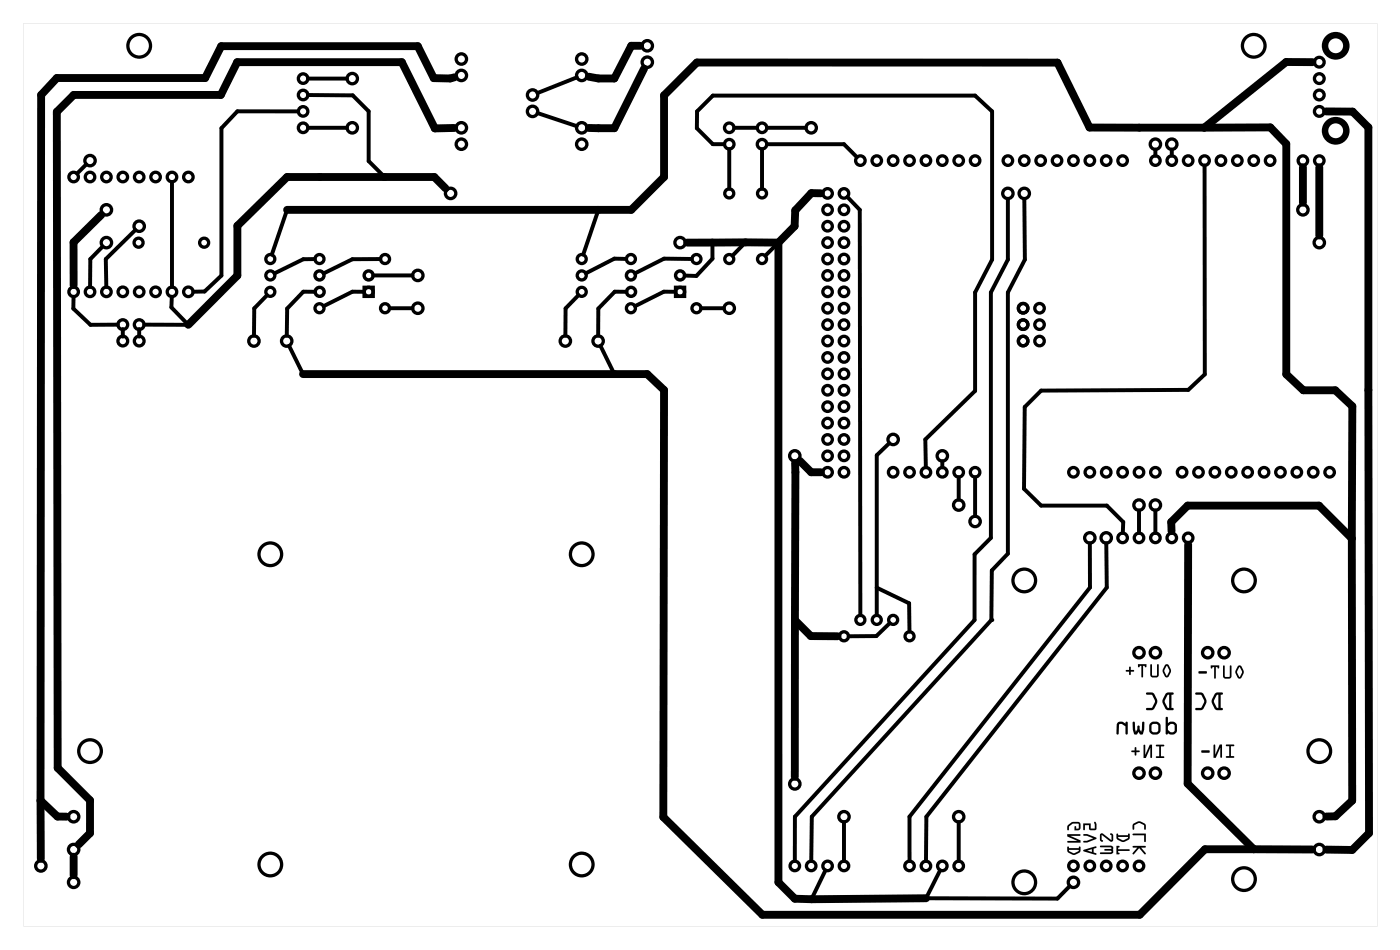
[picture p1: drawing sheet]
<svg xmlns="http://www.w3.org/2000/svg" width="217mm" height="147mm" viewBox="0 0 217 147" stroke-linecap="round" stroke-linejoin="round" font-family="sans-serif">
<g fill="#000">
<path d="M3.6 3.6h209.8v139.8h-209.8zM3.6 3.6v139.8h209.8v-139.8z"/>
<path d="M179.2 115.4v.2h.4v1.5h-.3a.13 .13 0 0 0-.2 .1 .14 .14 0 0 0 .2 .2h1a.13 .13 0 0 0 .1-.2 .13 .13 0 0 0-.1-.1h-.4v-1.5h.4a.13 .13 0 0 0 .1-.2 .13 .13 0 0 0-.1-.1zM179.2 115.4l1.1-.1a.13 .13 0 0 1 .1 .1 .13 .13 0 0 1-.1 .2h-.4v1.5h.4a.13 .13 0 0 1 .1 .1 .13 .13 0 0 1-.1 .2h-1a.14 .14 0 0 1-.2-.2 .13 .13 0 0 1 .2-.1h.3v-1.5h-.4zM177.3 115.4l-.1 2h.4l.7-1.6v1.4a.13 .13 0 0 0 .1 .2 .13 .13 0 0 0 .1-.2v-1.9h-.3l-.7 1.6v-1.5l-.1-.1zM177.3 115.4l.1-.1 .1 .1v1.5l.7-1.6h.3v1.9a.13 .13 0 0 1-.1 .2 .13 .13 0 0 1-.1-.2v-1.4l-.7 1.6h-.4zM175.4 116.3v.2h.4v.4a.13 .13 0 0 0 .2 .1 .13 .13 0 0 0 .1-.1v-.4h.4a.13 .13 0 0 0 .1-.2 .13 .13 0 0 0-.1-.1h-.4v-.4a.13 .13 0 0 0-.1-.1 .13 .13 0 0 0-.2 .1v.4zM175.3 116.2h.5v-.4a.13 .13 0 0 1 .2-.1 .13 .13 0 0 1 .1 .1v.4h.4a.13 .13 0 0 1 .1 .1 .13 .13 0 0 1-.1 .2h-.4v.4a.13 .13 0 0 1-.1 .1 .13 .13 0 0 1-.2-.1v-.4h-.4z"/>
<path d="M179.2 115.4v.2h.4v1.5h-.3a.13 .13 0 0 0-.2 .1 .14 .14 0 0 0 .2 .2h1a.13 .13 0 0 0 .1-.2 .13 .13 0 0 0-.1-.1h-.4v-1.5h.4a.13 .13 0 0 0 .1-.2 .13 .13 0 0 0-.1-.1zM177.3 115.4l-.1 2h.4l.7-1.6v1.4a.13 .13 0 0 0 .1 .2 .13 .13 0 0 0 .1-.2v-1.9h-.3l-.7 1.6v-1.5l-.1-.1zM175.3 116.3l.1 .2h.4v.4a.13 .13 0 0 0 .2 .1 .13 .13 0 0 0 .1-.1v-.4h.4a.13 .13 0 0 0 .1-.2 .13 .13 0 0 0-.1-.1h-.4v-.4a.13 .13 0 0 0-.1-.1 .13 .13 0 0 0-.2 .1v.4z"/>
<path d="M180.6 103l-.4 .9 .3 .8a.35 .35 0 0 0 .6 0l.4-.8-.4-.9a.35 .35 0 0 0-.5 0zM180.6 103l.2-.2 .3 .2 .4 .7v.3l-.4 .7a.35 .35 0 0 1-.6 0l-.3-.8zM180.8 103.1l.1 .1 .3 .7-.4 .7-.4-.7zM180.8 103.1l-.4 .8 .4 .7 .4-.7-.3-.7zM178.3 102.9v1.6l.1 .3 .3 .1h.6l.2-.2 .1-1.7a.14 .14 0 0 0-.2-.2 .13 .13 0 0 0-.1 .2v1.6h-.6l-.2-.1v-1.6zM178.3 102.9h.2v1.6l.2 .1h.6v-1.6a.13 .13 0 0 1 .1-.2 .14 .14 0 0 1 .2 .2v1.5a.4 .4 0 0 1-.4 .4h-.5a.41 .41 0 0 1-.4-.4zM176.4 102.8v.4a.13 .13 0 0 0 .1 .1 .13 .13 0 0 0 .1-.1v-.1h.3v1.7a.13 .13 0 0 0 .1 .1 .13 .13 0 0 0 .1-.1v-1.7h.3v.1a.13 .13 0 0 0 .1 .1 .13 .13 0 0 0 .2-.1v-.4zM176.4 102.8h1.3v.4a.13 .13 0 0 1-.2 .1 .13 .13 0 0 1-.1-.1v-.1h-.3v1.7a.13 .13 0 0 1-.1 .1 .13 .13 0 0 1-.1-.1v-1.7h-.3v.1a.13 .13 0 0 1-.1 .1 .13 .13 0 0 1-.1-.1zM174.5 103.8v.2h.5v.4a.13 .13 0 0 0 .1 .1 .13 .13 0 0 0 .1-.1v-.4h.4a.13 .13 0 0 0 .2-.1 .14 .14 0 0 0-.2-.2h-.4v-.3a.13 .13 0 0 0-.1-.2 .13 .13 0 0 0-.1 .2v.3zM174.5 103.8l.5-.1v-.3a.13 .13 0 0 1 .1-.2 .13 .13 0 0 1 .1 .2v.3h.4a.14 .14 0 0 1 .2 .2 .13 .13 0 0 1-.2 .1h-.4v.4a.13 .13 0 0 1-.1 .1 .13 .13 0 0 1-.1-.1v-.4h-.5z"/>
<path d="M180.6 103l-.4 .9 .3 .8a.35 .35 0 0 0 .6 0 1.22 1.22 0 0 0 0-1.7l-.3-.2zM180.8 103.1l.1 .1 .3 .7-.4 .7-.4-.7zM178.3 102.9v1.6l.1 .3 .3 .1h.6l.2-.2 .1-1.7a.14 .14 0 0 0-.2-.2 .13 .13 0 0 0-.1 .2v1.6h-.6l-.2-.1v-1.6zM176.4 102.8v.4a.13 .13 0 0 0 .1 .1 .13 .13 0 0 0 .1-.1v-.1h.3v1.7a.13 .13 0 0 0 .1 .1 .13 .13 0 0 0 .1-.1v-1.7h.3v.1a.13 .13 0 0 0 .1 .1 .13 .13 0 0 0 .2-.1v-.4zM174.5 103.8v.2h.5v.4a.13 .13 0 0 0 .1 .1 .13 .13 0 0 0 .1-.1v-.4h.4a.13 .13 0 0 0 .2-.1 .14 .14 0 0 0-.2-.2h-.4v-.3a.13 .13 0 0 0-.1-.2 .13 .13 0 0 0-.1 .2v.3z"/>
<path d="M180.7 111l-.1 2.6a.18 .18 0 0 0 .2 .1 .18 .18 0 0 0 .2-.2l.5 .2h.4l.3-.2 .2-.2v-1.1l-.5-.4h-.5l-.4 .2v-.9zM180.7 111l.3 .1v.9l.4-.2h.5l.5 .4v1.1l-.2 .2-.3 .2-.4 .1-.5-.3a.18 .18 0 0 1-.2 .2 .18 .18 0 0 1-.2-.1zM181.1 112.4l.3-.3 .5 .1 .1 .2v.9l-.2 .1h-.4l-.3-.3zM181.1 112.4v.7l.3 .3h.4l.2-.1v-1.1l-.2-.1h-.4zM178.3 112l-.2 .2v1l.3 .4a.88 .88 0 0 0 .9 .1l.3-.1 .2-.3 .1-.9a.72 .72 0 0 0-.7-.7l-.6 .1zM178.3 112l.3-.2 .6-.1 .5 .4 .2 1-.1 .3-.3 .2-.7 .2-.6-.4-.1-1zM178.6 112.2l.6-.1 .3 .2v.9l-.2 .2h-.6l-.2-.2v-.8zM178.6 112.2l-.1 .2v.8l.2 .2 .6-.1 .2-.1v-.9l-.3-.2zM175.6 111.8v1.2l.1 .6a.32 .32 0 0 0 .5 .1l.2-.4 .2 .4a.32 .32 0 0 0 .5-.1l.2-.6v-1.1a.18 .18 0 0 0-.1-.2 .18 .18 0 0 0-.2 .2l-.2 1.4-.2-.4v-.4a.18 .18 0 0 0-.2-.2 .18 .18 0 0 0-.1 .2v.4l-.3 .4-.1-1.4zM175.6 111.8l.3 .1 .1 1.4 .3-.4v-.4a.18 .18 0 0 1 .1-.2 .18 .18 0 0 1 .2 .2v.4l.2 .4 .2-1.4a.18 .18 0 0 1 .2-.2 .18 .18 0 0 1 .2 .2l-.1 1.1-.2 .7h-.4l-.3-.4-.2 .4-.3 .1-.2-.2-.1-.6zM173.2 111.9l-.1 .4-.1 1.3a.18 .18 0 0 0 .2 .1 .18 .18 0 0 0 .2-.1v-1.3l.2-.2h.2l.6 .4v1.1a.18 .18 0 0 0 .2 .1 .18 .18 0 0 0 .2-.1v-1.7a.18 .18 0 0 0-.2-.2 .18 .18 0 0 0-.2 .2v.1l-.6-.3zM173.2 111.9l.6-.2 .6 .3v-.1a.18 .18 0 0 1 .2-.2 .18 .18 0 0 1 .2 .2v1.7a.18 .18 0 0 1-.2 .2 .18 .18 0 0 1-.2-.2v-1.1l-.6-.4h-.2l-.2 .2v1.3a.18 .18 0 0 1-.2 .2 .18 .18 0 0 1-.2-.2l.1-1.3z"/>
<path d="M180.7 111l-.1 2.6a.18 .18 0 0 0 .2 .1 .18 .18 0 0 0 .2-.2l.4 .2h.4l.3-.1 .3-.3v-.9a.8 .8 0 0 0-1.1-.6l-.3 .2v-.9zM181.1 112.4l.3-.3 .5 .1 .1 .2v.9l-.2 .1h-.4l-.3-.3zM178.3 112l-.2 .2v1l.3 .4a.88 .88 0 0 0 .9 .1l.3-.1 .2-.3 .1-.9a.72 .72 0 0 0-.7-.7l-.6 .1zM178.6 112.2l.6-.1 .3 .2v.9l-.2 .2h-.6l-.2-.2v-.8zM175.6 111.8l-.1 .1a2.89 2.89 0 0 0 .2 1.7l.2 .1h.3l.2-.4 .3 .4h.4a3.4 3.4 0 0 0 .2-1.8l-.1-.2-.2 .2-.2 1.4-.2-.4v-.4a.18 .18 0 0 0-.2-.2 .18 .18 0 0 0-.1 .2v.4l-.3 .4-.1-1.4zM173.2 111.9l-.1 .4-.1 1.3a.18 .18 0 0 0 .2 .1 .18 .18 0 0 0 .2-.1v-1.3l.2-.2h.2l.6 .4v1.1a.18 .18 0 0 0 .2 .1 .18 .18 0 0 0 .2-.1v-1.7a.18 .18 0 0 0-.2-.2 .18 .18 0 0 0-.2 .2v.1l-.6-.3z"/>
<path d="M188.3 107.4l-.5 1v.6l.6 .9 .9 .1a.18 .18 0 0 0 .2-.2 .18 .18 0 0 0-.2-.2h-.1v-2h.1a.18 .18 0 0 0 .2-.2 .18 .18 0 0 0-.2-.2h-.8zM188.3 107.4l.2-.2h.8a.18 .18 0 0 1 .2 .2 .18 .18 0 0 1-.2 .2h-.1v2h.1a.18 .18 0 0 1 .2 .2 .18 .18 0 0 1-.2 .2h-.8l-.3-.3a1.53 1.53 0 0 1 0-2.2zM188.6 107.6h.2v2l-.3-.1-.4-.9zM188.6 107.6l-.5 1 .4 .9 .3 .1v-2zM185.3 107.3v.3h.8l.5 1-.5 1h-.7a.18 .18 0 0 0-.2 .2 .18 .18 0 0 0 .2 .2h.7a1.42 1.42 0 0 0 .9-1.4l-.1-.4-.6-.9zM185.3 107.3l.9-.1 .3 .3a1.58 1.58 0 0 1 .5 1.3l-.7 1.1-.9 .1a.18 .18 0 0 1-.2-.2 .18 .18 0 0 1 .2-.2h.7l.5-1-.5-1h-.8zM180.7 107.4l-.5 1v.6l.6 .9 .9 .1a.18 .18 0 0 0 .2-.2 .18 .18 0 0 0-.2-.2h-.2v-2h.2a.18 .18 0 0 0 .2-.2 .18 .18 0 0 0-.2-.2h-.8zM180.7 107.4l.2-.2h.8a.18 .18 0 0 1 .2 .2 .18 .18 0 0 1-.2 .2h-.2v2h.2a.18 .18 0 0 1 .2 .2 .18 .18 0 0 1-.2 .2h-.8l-.3-.3a1.53 1.53 0 0 1 0-2.2zM181 107.6h.2v2l-.3-.1-.4-.9zM181 107.6l-.5 1 .4 .9 .3 .1v-2zM177.6 107.3l.1 .3h.8l.5 1-.5 1h-.7a.18 .18 0 0 0-.2 .2 .18 .18 0 0 0 .2 .2h.6a1.42 1.42 0 0 0 .9-1.4v-.4l-.6-.9zM177.6 107.3l1-.1 .3 .3a1.58 1.58 0 0 1 .4 1.3l-.6 1.1-.9 .1a.18 .18 0 0 1-.2-.2 .18 .18 0 0 1 .2-.2h.7l.5-1-.5-1h-.8z"/>
<path d="M188.3 107.4a1.63 1.63 0 0 0 0 2.4l.2 .2h.8a.18 .18 0 0 0 .2-.2 .18 .18 0 0 0-.2-.2h-.1v-2h.1a.18 .18 0 0 0 .2-.2 .18 .18 0 0 0-.2-.2h-.8zM188.6 107.6h.2v2l-.3-.1-.4-.9zM185.3 107.3v.3h.8l.5 1-.5 1h-.7a.18 .18 0 0 0-.2 .2 .18 .18 0 0 0 .2 .2h.7a1.42 1.42 0 0 0 .9-1.4l-.1-.4-.6-.9zM180.7 107.4a1.63 1.63 0 0 0 0 2.4l.2 .2h.8a.18 .18 0 0 0 .2-.2 .18 .18 0 0 0-.2-.2h-.2v-2h.2a.18 .18 0 0 0 .2-.2 .18 .18 0 0 0-.2-.2h-.8zM181 107.6h.2v2l-.3-.1-.4-.9zM177.6 107.3l.1 .3h.8l.5 1-.5 1h-.7a.18 .18 0 0 0-.2 .2 .18 .18 0 0 0 .2 .2h.6a1.42 1.42 0 0 0 .9-1.4v-.4l-.6-.9z"/>
<path d="M190 115.3v.2l.5 .1v1.5h-.4a.13 .13 0 0 0-.1 .1 .13 .13 0 0 0 .1 .1h1a.13 .13 0 0 0 .2-.1 .13 .13 0 0 0-.2-.1h-.3v-1.5h.3a.14 .14 0 0 0 .2-.2 .13 .13 0 0 0-.2-.1zM190 115.3h1.1a.13 .13 0 0 1 .2 .1 .14 .14 0 0 1-.2 .2h-.3v1.5h.3a.13 .13 0 0 1 .2 .1 .14 .14 0 0 1-.2 .2h-1a.13 .13 0 0 1-.1-.2 .13 .13 0 0 1 .1-.1h.4v-1.5l-.5-.1zM188.1 115.3v2.1h.3l.7-1.6v1.4a.13 .13 0 0 0 .1 .1 .13 .13 0 0 0 .2-.1v-1.9h-.4l-.7 1.6v-1.5l-.1-.1zM188.1 115.3h.1l.1 .1v1.5l.7-1.6h.4v1.9a.14 .14 0 0 1-.2 .2 .13 .13 0 0 1-.1-.2v-1.4l-.7 1.6h-.3zM186.2 116.2v.3l.1 .1h1l.2-.2-.2-.2zM186.2 116.2h1.1a.2 .2 0 0 1 .2 .2 .2 .2 0 0 1-.2 .2h-1.1z"/>
<path d="M190 115.3v.2l.5 .1v1.5h-.4a.13 .13 0 0 0-.1 .1 .13 .13 0 0 0 .1 .2h1a.14 .14 0 0 0 .2-.2 .13 .13 0 0 0-.2-.1h-.3v-1.5h.3a.14 .14 0 0 0 .2-.2 .13 .13 0 0 0-.2-.1zM188.1 115.3v2.1h.3l.7-1.6v1.4a.13 .13 0 0 0 .1 .2 .14 .14 0 0 0 .2-.2v-1.9h-.4l-.7 1.6v-1.5l-.1-.1zM186.2 116.2v.3l.1 .1h1l.2-.2-.2-.2z"/>
<path d="M191.8 103.1l-.4 1 .4 .8a.35 .35 0 0 0 .6 0l.4-.8-.4-.9a.35 .35 0 0 0-.6-.1zM191.8 103.1l.3-.1 .3 .1 .3 .8v.3l-.3 .7a.35 .35 0 0 1-.6 0l-.4-.8zM192.1 103.3h.1l.3 .8-.4 .7-.4-.7zM192.1 103.3l-.4 .8 .4 .7 .4-.7-.3-.8zM189.6 103.1l-.1 1.6 .2 .3 .2 .1h.7l.2-.3v-1.6a.13 .13 0 0 0-.1-.2 .13 .13 0 0 0-.1 .2v1.5l-.7 .1-.1-.1v-1.6zM189.6 103.1h.2v1.6l.1 .1 .7-.1v-1.5a.13 .13 0 0 1 .1-.2 .13 .13 0 0 1 .1 .2v1.5a.4 .4 0 0 1-.4 .4h-.5a.41 .41 0 0 1-.4-.4zM187.6 103v.4a.13 .13 0 0 0 .2 .1 .13 .13 0 0 0 .1-.1v-.1h.3v1.7a.13 .13 0 0 0 .1 .1 .13 .13 0 0 0 .1-.1v-1.7h.3v.1a.13 .13 0 0 0 .1 .1 .13 .13 0 0 0 .1-.1v-.4zM187.6 103h1.3v.4a.13 .13 0 0 1-.1 .1 .13 .13 0 0 1-.1-.1v-.1h-.3v1.7a.13 .13 0 0 1-.1 .1 .13 .13 0 0 1-.1-.1v-1.7h-.3v.1a.13 .13 0 0 1-.1 .1 .13 .13 0 0 1-.2-.1zM185.8 104l-.1 .2 .2 .1h1l.1-.1-.1-.3zM185.8 104l1.1-.1a.2 .2 0 0 1 .1 .2 .2 .2 0 0 1-.1 .2h-1.1z"/>
<path d="M191.8 103.1l-.4 1 .4 .8a.35 .35 0 0 0 .6 0 1.22 1.22 0 0 0 0-1.8l-.3-.1zM192.1 103.3h.1l.3 .8-.4 .7-.4-.7zM189.6 103.1l-.1 1.6 .1 .3 .3 .1h.7l.2-.3v-1.6a.13 .13 0 0 0-.1-.2 .13 .13 0 0 0-.1 .2v1.5l-.7 .1-.1-.1v-1.6zM187.6 103v.4a.13 .13 0 0 0 .2 .1 .13 .13 0 0 0 .1-.1v-.1h.3v1.7a.13 .13 0 0 0 .1 .1 .13 .13 0 0 0 .1-.1v-1.7h.3v.1a.13 .13 0 0 0 .1 .1 .13 .13 0 0 0 .1-.1v-.4zM185.8 104l-.1 .2 .2 .1h1l.1-.1-.1-.3z"/>
<path d="M165.5 127.7l-.1 .2v.5a.13 .13 0 0 0 .1 .2 .14 .14 0 0 0 .2-.2v-.4l.5-.5 .9 .1v.7h-.3v-.2a.14 .14 0 0 0-.2-.2 .13 .13 0 0 0-.1 .2v.5h.7l.2-.3v-.6a.4 .4 0 0 0-.4-.4 1.42 1.42 0 0 0-1.5 .4zM165.4 129.2v.3l1.6 .7h-1.5a.13 .13 0 0 0-.1 .2 .13 .13 0 0 0 .1 .1h1.9v-.4l-1.5-.7h1.4a.13 .13 0 0 0 .1-.1 .13 .13 0 0 0-.1-.1zM165.4 131.1l.1 .8a1.21 1.21 0 0 0 1.7 .2l.2-.3v-.6a.13 .13 0 0 0-.1-.1 .13 .13 0 0 0-.1 .1v.1h-1.5l-.1-.2zM165.7 131.6h1.5v.1l-.8 .4-.7-.3z"/>
<path d="M165.5 127.7l-.1 .4v.3a.13 .13 0 0 0 .1 .2 .14 .14 0 0 0 .2-.2v-.4l.5-.5 .9 .1v.7h-.3v-.2a.14 .14 0 0 0-.2-.2 .13 .13 0 0 0-.1 .2v.5h.7l.2-.3v-.6a.4 .4 0 0 0-.4-.4 1.42 1.42 0 0 0-1.5 .4zM165.5 127.7l.7-.4a1.45 1.45 0 0 1 1.1 .1l.2 .8a.41 .41 0 0 1-.5 .4h-.5v-.5a.13 .13 0 0 1 .1-.2 .14 .14 0 0 1 .2 .2v.2h.3v-.7l-.9-.1-.5 .5v.4a.14 .14 0 0 1-.2 .2 .13 .13 0 0 1-.1-.2v-.5zM165.4 129.2v.3l1.6 .7h-1.5a.13 .13 0 0 0-.1 .2 .13 .13 0 0 0 .1 .1h1.9v-.4l-1.5-.7h1.4a.13 .13 0 0 0 .1-.1 .13 .13 0 0 0-.1-.1zM165.4 129.2h1.9a.13 .13 0 0 1 .2 .1 .13 .13 0 0 1-.2 .1h-1.4l1.6 .7v.4h-2a.13 .13 0 0 1-.1-.1 .13 .13 0 0 1 .1-.2h1.5l-1.6-.7zM165.4 131.1l.1 .8 .9 .5 .9-.4 .1-.2v-.6a.13 .13 0 0 0-.1-.1 .13 .13 0 0 0-.1 .1v.1h-1.5l-.1-.2zM165.4 131.1h.2l.1 .2h1.5v-.1a.13 .13 0 0 1 .1-.1 .13 .13 0 0 1 .2 .1l-.1 .6-.1 .2-.9 .4-1-.5zM165.7 131.6h1.5v.1l-.8 .4-.7-.3zM165.7 131.6v.2l.7 .3 .8-.4v-.1z"/>
<path d="M167.9 127.5v.9a.13 .13 0 0 0 .1 .2 .13 .13 0 0 0 .1-.2v-.6h.7v.7h1l.1-.2v-.8a.18 .18 0 0 0-.2-.3 .16 .16 0 0 0-.1 .2l.1 .9h-.7v-.8zM167.9 129.2v.2h.5l1 .4-1 .4h-.4a.13 .13 0 0 0-.1 .1 .13 .13 0 0 0 .1 .2h.5l1.3-.6 .1-.1-.1-.1-1.3-.5zM167.9 131.6l.1 .2 1.8 .6 .1-.1v-.2l-.4-.1v-.6l.4-.1-.1-.2zM168.5 131.7l.7-.2v.4z"/>
<path d="M167.9 127.5v.9a.13 .13 0 0 0 .1 .2 .13 .13 0 0 0 .1-.2v-.6h.7v.7h1l.1-.2v-.8a.18 .18 0 0 0-.2-.3 .16 .16 0 0 0-.1 .2l.1 .9h-.7v-.8zM167.9 127.5h1.1v.8h.7l-.1-.9a.13 .13 0 0 1 0-.1 .13 .13 0 0 1 .2 0l.1 .3v.7l-.1 .2h-1v-.7h-.7v.6a.13 .13 0 0 1-.1 .2 .13 .13 0 0 1-.1-.2zM167.9 129.2v.2h.5l1 .4-1 .4h-.4a.13 .13 0 0 0-.1 .1 .13 .13 0 0 0 .1 .2h.5l1.3-.6 .1-.1-.1-.1-1.3-.5zM167.9 129.2h.6l1.3 .5 .1 .1-.1 .1-1.3 .6h-.5a.13 .13 0 0 1-.1-.2 .13 .13 0 0 1 .1-.1h.4l1-.4-1-.4h-.5zM167.9 131.6l.1 .2 1.8 .6 .1-.1v-.2l-.4-.1v-.6l.4-.1-.1-.2zM167.9 131.6l1.9-.5 .1 .2-.4 .1v.6l.4 .1v.2l-.1 .1-1.8-.6zM168.5 131.7l.7-.2v.4zM168.5 131.7l.7 .2v-.4z"/>
<path d="M170.5 129.1v1l.3 .3a.19 .19 0 0 0 .1-.3 .19 .19 0 0 0-.2-.1l.1-.7 1.2 1h.3l.2-.1v-.8l-.1-.3-.2-.1a.19 .19 0 0 0-.1 .3 .19 .19 0 0 0 .1 .1v.7l-1.3-1zM170.5 131v.1l.1 .1 1.6 .1-.1 .2h-.8a.13 .13 0 0 0-.2 .1 .13 .13 0 0 0 .2 .1h.8l.1 .2-1.6 .1a.13 .13 0 0 0-.1 .1 .13 .13 0 0 0 .1 .2h1.6l.3-.2-.1-.5 .1-.4-.3-.3z"/>
<path d="M170.5 129.1v1l.3 .3a.19 .19 0 0 0 .1-.3 .19 .19 0 0 0-.2-.1l.1-.7 1.2 1h.3l.2-.1v-.8l-.1-.3-.2-.1a.19 .19 0 0 0-.1 .3 .19 .19 0 0 0 .2 .1l-.1 .7-1.3-1zM170.5 129.1h.4l1.3 1v-.8a.14 .14 0 0 1-.2-.1 .14 .14 0 0 1 .2-.2l.3 .3-.1 1-.2 .1-.2-.1-1.2-1v.8a.14 .14 0 0 1 .1 .1 .14 .14 0 0 1-.1 .2l-.3-.3zM170.5 131v.1l.1 .1 1.7 .1-.2 .2h-.8a.13 .13 0 0 0-.2 .1 .13 .13 0 0 0 .2 .1h.8l.2 .2-1.7 .1a.13 .13 0 0 0-.1 .1 .13 .13 0 0 0 .1 .2h1.6l.3-.2-.1-.5 .1-.4-.3-.3zM170.5 131l1.7-.1 .3 .3-.1 .4 .1 .5-.3 .2h-1.6a.13 .13 0 0 1-.1-.2 .13 .13 0 0 1 .1-.1l1.6-.1-.1-.2h-.8a.13 .13 0 0 1-.2-.1 .13 .13 0 0 1 .2-.1h.8l.1-.2-1.6-.1-.1-.1z"/>
<path d="M173.1 129.1v.8a1.21 1.21 0 0 0 1.8 .2l.2-.3v-.6a.13 .13 0 0 0-.2-.1 .13 .13 0 0 0-.1 .1v.1h-1.5l-.1-.2zM173.3 129.6h1.5v.1l-.8 .4-.6-.3zM173 131v1.3h.4a.13 .13 0 0 0 .1-.1 .13 .13 0 0 0-.1-.2h-.1v-.2h1.6a.14 .14 0 0 0 .2-.2 .13 .13 0 0 0-.2-.1h-1.6v-.3h.1a.13 .13 0 0 0 .1-.1 .13 .13 0 0 0-.1-.1z"/>
<path d="M173.1 129.1v.8l.9 .5 .9-.4 .2-.2v-.6a.13 .13 0 0 0-.2-.1 .13 .13 0 0 0-.1 .1v.1h-1.5l-.1-.2zM173.1 129.1h.1l.1 .2h1.5v-.1a.13 .13 0 0 1 .1-.1 .13 .13 0 0 1 .2 .1v.6l-.2 .2-.9 .4-.9-.5zM173.3 129.6h1.5v.1l-.8 .4-.6-.3zM173.3 129.6l.1 .2 .6 .3 .8-.4v-.1zM173 131v1.3h.4a.13 .13 0 0 0 .1-.1 .13 .13 0 0 0-.1-.2h-.1v-.2h1.6a.14 .14 0 0 0 .2-.2 .13 .13 0 0 0-.2-.1h-1.6v-.3h.1a.13 .13 0 0 0 .1-.1 .13 .13 0 0 0-.1-.1zM173 131h.4a.13 .13 0 0 1 .1 .1 .13 .13 0 0 1-.1 .1h-.1v.3h1.6a.13 .13 0 0 1 .2 .1 .14 .14 0 0 1-.2 .2h-1.6v.2h.1a.13 .13 0 0 1 .1 .2 .13 .13 0 0 1-.1 .1h-.4z"/>
<path d="M175.6 127.6l-.1 .1v.7a.13 .13 0 0 0 .1 .1 .13 .13 0 0 0 .2-.1v-.6l.7-.4 .8 .4v.6a.13 .13 0 0 0 .1 .1 .13 .13 0 0 0 .2-.1v-.5a1.22 1.22 0 0 0-1.3-.7zM175.5 129.1v.2h.1h1.7v1a.13 .13 0 0 0 .1 .1 .13 .13 0 0 0 .2-.1v-1.2zM175.5 131l.1 .2 .6 .1-.7 .8a.13 .13 0 0 0 .1 .2 .13 .13 0 0 0 .1 0l.8-1 .8 1a.13 .13 0 0 0 .2 0 .13 .13 0 0 0 0-.2l-.7-.8h.6a.14 .14 0 0 0 .2-.2 .13 .13 0 0 0-.2-.1z"/>
<path d="M175.6 127.6l-.1 .1v.7a.13 .13 0 0 0 .1 .1 .13 .13 0 0 0 .2-.1v-.6l.7-.4 .8 .4v.6a.13 .13 0 0 0 .1 .1 .13 .13 0 0 0 .2-.1v-.5a1.22 1.22 0 0 0-1.3-.7zM175.6 127.6l.8-.4h.4l.7 .4 .1 .8a.13 .13 0 0 1-.2 .1 .13 .13 0 0 1-.1-.1v-.6l-.8-.4-.7 .4v.6a.13 .13 0 0 1-.2 .1 .13 .13 0 0 1-.1-.1v-.7zM175.5 129.1v.2h.1h1.7v1a.13 .13 0 0 0 .1 .1 .13 .13 0 0 0 .2-.1v-1.2zM175.5 129.1h2.1v1.2a.13 .13 0 0 1-.2 .1 .13 .13 0 0 1-.1-.1v-1h-1.7h-.1zM175.5 131l.1 .2 .7 .1-.8 .8a.13 .13 0 0 0 .1 .2 .13 .13 0 0 0 .1 0l.8-1 .8 1a.13 .13 0 0 0 .2 0 .13 .13 0 0 0 0-.2l-.7-.8h.6a.14 .14 0 0 0 .2-.2 .13 .13 0 0 0-.2-.1zM175.5 131h1.9a.13 .13 0 0 1 .2 .1 .14 .14 0 0 1-.2 .2h-.6l.7 .8a.14 .14 0 0 1 0 .2 .14 .14 0 0 1-.2 0l-.8-1-.8 1a.14 .14 0 0 1-.1 0 .14 .14 0 0 1-.1-.2l.7-.8-.6-.1z"/>
<circle cx="153.6" cy="96" r=".3"/>
</g>
<g fill="none" stroke="#000" stroke-width=".51">
<circle cx="21.6" cy="7.1" r="1.75"/>
<circle cx="47" cy="14.7" r=".74"/>
<circle cx="47" cy="12.2" r=".74"/>
<circle cx="47" cy="19.8" r=".74"/>
<circle cx="47" cy="17.3" r=".74"/>
<circle cx="54.6" cy="12.2" r=".8"/>
<circle cx="54.6" cy="19.8" r=".8"/>
<circle cx="71.5" cy="11.7" r=".8"/>
<circle cx="71.5" cy="19.8" r=".8"/>
<circle cx="71.5" cy="9.1" r=".8"/>
<circle cx="82.5" cy="17.3" r=".8"/>
<circle cx="82.5" cy="14.7" r=".8"/>
<circle cx="90.2" cy="11.7" r=".8"/>
<circle cx="90.2" cy="9.1" r=".8"/>
<circle cx="90.2" cy="19.8" r=".8"/>
<circle cx="100.3" cy="9.6" r=".8"/>
<circle cx="100.3" cy="7.1" r=".8"/>
<circle cx="113" cy="19.8" r=".74"/>
<circle cx="118.1" cy="19.8" r=".74"/>
<circle cx="125.7" cy="19.8" r=".8"/>
<circle cx="194.3" cy="7.1" r="1.75"/>
<circle cx="204.5" cy="14.7" r=".75"/>
<circle cx="204.5" cy="17.3" r=".75"/>
<circle cx="204.5" cy="12.2" r=".75"/>
<circle cx="204.5" cy="9.6" r=".75"/>
<circle cx="11.4" cy="27.4" r=".74"/>
<circle cx="14" cy="24.9" r=".8"/>
<circle cx="14" cy="27.4" r=".74"/>
<circle cx="16.5" cy="32.5" r=".8"/>
<circle cx="16.5" cy="37.6" r=".8"/>
<circle cx="16.5" cy="27.4" r=".74"/>
<circle cx="19" cy="27.4" r=".74"/>
<circle cx="21.5" cy="37.6" r=".7"/>
<circle cx="21.6" cy="35" r=".8"/>
<circle cx="21.6" cy="27.4" r=".74"/>
<circle cx="24.1" cy="27.4" r=".74"/>
<circle cx="26.7" cy="27.4" r=".74"/>
<circle cx="29.2" cy="27.4" r=".74"/>
<circle cx="31.6" cy="37.6" r=".7"/>
<circle cx="69.8" cy="30" r=".8"/>
<circle cx="71.5" cy="22.3" r=".8"/>
<circle cx="90.2" cy="22.3" r=".8"/>
<circle cx="105.4" cy="37.6" r=".8"/>
<circle cx="113" cy="22.3" r=".74"/>
<circle cx="113" cy="30" r=".7"/>
<circle cx="118.1" cy="22.3" r=".74"/>
<circle cx="118.1" cy="30" r=".7"/>
<circle cx="128.3" cy="32.5" r=".74"/>
<circle cx="128.3" cy="30" r=".74"/>
<circle cx="128.3" cy="35" r=".74"/>
<circle cx="128.3" cy="37.6" r=".74"/>
<circle cx="130.8" cy="32.5" r=".74"/>
<circle cx="130.8" cy="30" r=".74"/>
<circle cx="130.8" cy="35" r=".74"/>
<circle cx="130.8" cy="37.6" r=".74"/>
<circle cx="133.3" cy="24.9" r=".74"/>
<circle cx="135.9" cy="24.9" r=".74"/>
<circle cx="138.4" cy="24.9" r=".74"/>
<circle cx="141" cy="24.9" r=".74"/>
<circle cx="143.5" cy="24.9" r=".74"/>
<circle cx="146" cy="24.9" r=".74"/>
<circle cx="148.6" cy="24.9" r=".74"/>
<circle cx="151.1" cy="24.9" r=".74"/>
<circle cx="156.2" cy="24.9" r=".74"/>
<circle cx="156.2" cy="30" r=".8"/>
<circle cx="158.7" cy="24.9" r=".74"/>
<circle cx="158.7" cy="30" r=".8"/>
<circle cx="161.3" cy="24.9" r=".74"/>
<circle cx="163.8" cy="24.9" r=".74"/>
<circle cx="166.4" cy="24.9" r=".74"/>
<circle cx="168.9" cy="24.9" r=".74"/>
<circle cx="171.4" cy="24.9" r=".74"/>
<circle cx="174" cy="24.9" r=".74"/>
<circle cx="179.1" cy="24.9" r=".74"/>
<circle cx="179.1" cy="22.3" r=".8"/>
<circle cx="181.6" cy="24.9" r=".74"/>
<circle cx="181.6" cy="22.3" r=".8"/>
<circle cx="184.1" cy="24.9" r=".74"/>
<circle cx="186.7" cy="24.9" r=".74"/>
<circle cx="189.2" cy="24.9" r=".74"/>
<circle cx="191.8" cy="24.9" r=".74"/>
<circle cx="194.3" cy="24.9" r=".74"/>
<circle cx="196.8" cy="24.9" r=".74"/>
<circle cx="201.9" cy="24.9" r=".74"/>
<circle cx="201.9" cy="32.5" r=".8"/>
<circle cx="204.5" cy="24.9" r=".74"/>
<circle cx="204.5" cy="37.6" r=".8"/>
<circle cx="11.4" cy="45.2" r=".74"/>
<circle cx="14" cy="45.2" r=".74"/>
<circle cx="16.5" cy="45.2" r=".74"/>
<circle cx="19" cy="52.8" r=".75"/>
<circle cx="19" cy="50.3" r=".75"/>
<circle cx="19" cy="45.2" r=".74"/>
<circle cx="21.6" cy="50.3" r=".75"/>
<circle cx="21.6" cy="52.8" r=".75"/>
<circle cx="21.6" cy="45.2" r=".74"/>
<circle cx="24.1" cy="45.2" r=".74"/>
<circle cx="26.7" cy="45.2" r=".74"/>
<circle cx="29.2" cy="45.2" r=".74"/>
<circle cx="39.4" cy="52.8" r=".8"/>
<circle cx="41.9" cy="42.7" r=".7"/>
<circle cx="41.9" cy="40.1" r=".7"/>
<circle cx="41.9" cy="45.2" r=".7"/>
<circle cx="44.4" cy="52.8" r=".8"/>
<circle cx="49.5" cy="40.1" r=".7"/>
<circle cx="49.5" cy="47.7" r=".7"/>
<circle cx="59.7" cy="40.1" r=".7"/>
<circle cx="59.7" cy="47.7" r=".7"/>
<circle cx="64.8" cy="47.7" r=".8"/>
<circle cx="64.8" cy="42.7" r=".8"/>
<circle cx="87.6" cy="52.8" r=".8"/>
<circle cx="90.2" cy="42.7" r=".7"/>
<circle cx="90.2" cy="40.1" r=".7"/>
<circle cx="90.2" cy="45.2" r=".7"/>
<circle cx="92.7" cy="52.8" r=".8"/>
<circle cx="97.8" cy="47.7" r=".7"/>
<circle cx="97.8" cy="40.1" r=".7"/>
<circle cx="107.9" cy="40.1" r=".7"/>
<circle cx="107.9" cy="47.7" r=".7"/>
<circle cx="113" cy="47.7" r=".8"/>
<circle cx="113" cy="40.1" r=".7"/>
<circle cx="118.1" cy="40.1" r=".7"/>
<circle cx="128.3" cy="55.4" r=".74"/>
<circle cx="128.3" cy="52.8" r=".74"/>
<circle cx="128.3" cy="57.9" r=".74"/>
<circle cx="128.3" cy="50.3" r=".74"/>
<circle cx="128.3" cy="47.7" r=".74"/>
<circle cx="128.3" cy="40.1" r=".74"/>
<circle cx="128.3" cy="45.2" r=".74"/>
<circle cx="128.3" cy="42.7" r=".74"/>
<circle cx="130.8" cy="52.8" r=".74"/>
<circle cx="130.8" cy="57.9" r=".74"/>
<circle cx="130.8" cy="55.4" r=".74"/>
<circle cx="130.8" cy="50.3" r=".74"/>
<circle cx="130.8" cy="42.7" r=".74"/>
<circle cx="130.8" cy="45.2" r=".74"/>
<circle cx="130.8" cy="40.1" r=".74"/>
<circle cx="130.8" cy="47.7" r=".74"/>
<circle cx="158.6" cy="50.3" r=".74"/>
<circle cx="158.6" cy="47.7" r=".74"/>
<circle cx="158.6" cy="52.8" r=".74"/>
<circle cx="161.1" cy="50.3" r=".74"/>
<circle cx="161.1" cy="47.7" r=".74"/>
<circle cx="161.1" cy="52.8" r=".74"/>
<circle cx="123.2" cy="70.6" r=".8"/>
<circle cx="128.3" cy="63" r=".74"/>
<circle cx="128.3" cy="65.5" r=".74"/>
<circle cx="128.3" cy="60.4" r=".74"/>
<circle cx="128.3" cy="68.1" r=".74"/>
<circle cx="128.3" cy="70.6" r=".74"/>
<circle cx="128.3" cy="73.1" r=".74"/>
<circle cx="130.8" cy="70.6" r=".74"/>
<circle cx="130.8" cy="63" r=".74"/>
<circle cx="130.8" cy="65.5" r=".74"/>
<circle cx="130.8" cy="60.4" r=".74"/>
<circle cx="130.8" cy="73.1" r=".74"/>
<circle cx="130.8" cy="68.1" r=".74"/>
<circle cx="138.4" cy="73.1" r=".74"/>
<circle cx="138.4" cy="68.1" r=".8"/>
<circle cx="141" cy="73.1" r=".74"/>
<circle cx="143.5" cy="73.1" r=".74"/>
<circle cx="146" cy="73.1" r=".74"/>
<circle cx="146" cy="70.6" r=".8"/>
<circle cx="148.6" cy="73.1" r=".74"/>
<circle cx="148.6" cy="78.2" r=".8"/>
<circle cx="151.1" cy="73.1" r=".74"/>
<circle cx="166.4" cy="73.1" r=".74"/>
<circle cx="168.9" cy="73.1" r=".74"/>
<circle cx="171.4" cy="73.1" r=".74"/>
<circle cx="174" cy="73.1" r=".74"/>
<circle cx="176.5" cy="73.1" r=".74"/>
<circle cx="176.5" cy="78.2" r=".8"/>
<circle cx="179.1" cy="73.1" r=".74"/>
<circle cx="179.1" cy="78.2" r=".8"/>
<circle cx="183.2" cy="73.1" r=".74"/>
<circle cx="185.7" cy="73.1" r=".74"/>
<circle cx="188.3" cy="73.1" r=".74"/>
<circle cx="190.8" cy="73.1" r=".74"/>
<circle cx="193.4" cy="73.1" r=".74"/>
<circle cx="195.9" cy="73.1" r=".74"/>
<circle cx="198.4" cy="73.1" r=".74"/>
<circle cx="201" cy="73.1" r=".74"/>
<circle cx="203.5" cy="73.1" r=".74"/>
<circle cx="206.1" cy="73.1" r=".74"/>
<circle cx="41.9" cy="85.8" r="1.75"/>
<circle cx="90.2" cy="85.8" r="1.75"/>
<circle cx="130.8" cy="98.5" r=".7"/>
<circle cx="133.3" cy="96" r=".7"/>
<circle cx="135.9" cy="96" r=".7"/>
<circle cx="138.4" cy="96" r=".7"/>
<circle cx="141" cy="98.5" r=".7"/>
<circle cx="151.1" cy="80.8" r=".8"/>
<circle cx="158.7" cy="89.9" r="1.75"/>
<circle cx="168.9" cy="83.3" r=".8"/>
<circle cx="171.4" cy="83.3" r=".8"/>
<circle cx="174" cy="83.3" r=".74"/>
<circle cx="176.5" cy="83.3" r=".74"/>
<circle cx="179.1" cy="83.3" r=".74"/>
<circle cx="181.6" cy="83.3" r=".74"/>
<circle cx="184.1" cy="83.3" r=".74"/>
<circle cx="192.8" cy="89.9" r="1.75"/>
<circle cx="14" cy="116.3" r="1.75"/>
<circle cx="176.5" cy="101.1" r=".8"/>
<circle cx="176.5" cy="119.7" r=".8"/>
<circle cx="179.1" cy="101.1" r=".8"/>
<circle cx="179.1" cy="119.7" r=".8"/>
<circle cx="187.2" cy="119.7" r=".8"/>
<circle cx="187.2" cy="101.1" r=".8"/>
<circle cx="189.7" cy="101.1" r=".8"/>
<circle cx="189.7" cy="119.7" r=".8"/>
<circle cx="204.5" cy="116.3" r="1.75"/>
<circle cx="6.3" cy="134.1" r=".8"/>
<circle cx="11.4" cy="126.5" r=".8"/>
<circle cx="11.4" cy="131.6" r=".8"/>
<circle cx="11.4" cy="136.6" r=".8"/>
<circle cx="41.9" cy="133.9" r="1.75"/>
<circle cx="90.2" cy="133.9" r="1.75"/>
<circle cx="123.2" cy="134.1" r=".74"/>
<circle cx="123.2" cy="121.4" r=".8"/>
<circle cx="125.7" cy="134.1" r=".74"/>
<circle cx="128.3" cy="134.1" r=".74"/>
<circle cx="130.8" cy="134.1" r=".74"/>
<circle cx="130.8" cy="126.5" r=".8"/>
<circle cx="141" cy="134.1" r=".74"/>
<circle cx="143.5" cy="134.1" r=".74"/>
<circle cx="146" cy="134.1" r=".74"/>
<circle cx="148.6" cy="134.1" r=".74"/>
<circle cx="148.6" cy="126.5" r=".8"/>
<circle cx="158.7" cy="136.6" r="1.75"/>
<circle cx="166.4" cy="134.1" r=".74"/>
<circle cx="166.4" cy="136.6" r=".8"/>
<circle cx="168.9" cy="134.1" r=".74"/>
<circle cx="171.4" cy="134.1" r=".74"/>
<circle cx="174" cy="134.1" r=".74"/>
<circle cx="176.5" cy="134.1" r=".74"/>
<circle cx="192.8" cy="136.1" r="1.75"/>
<circle cx="204.5" cy="126.5" r=".8"/>
<circle cx="204.5" cy="131.6" r=".8"/>
</g>
<g fill="none" stroke="#000" stroke-width="1" stroke-linecap="butt">
<circle cx="207" cy="7.1" r="1.65"/>
<circle cx="207" cy="20.3" r="1.65"/>
</g>
<g fill="none" stroke="#000" stroke-width=".53">
<path d="M56.4 44.5h1.4v1.4h-1.4zM104.7 44.5h1.4v1.4h-1.4z"/>
<circle cx="49.5" cy="42.7" r=".7"/>
<circle cx="49.5" cy="45.2" r=".7"/>
<circle cx="57.1" cy="45.2" r=".7"/>
<circle cx="57.1" cy="42.7" r=".7"/>
<circle cx="97.8" cy="42.7" r=".7"/>
<circle cx="97.8" cy="45.2" r=".7"/>
<circle cx="105.4" cy="45.2" r=".7"/>
<circle cx="105.4" cy="42.7" r=".7"/>
</g>
<g fill="none" stroke="#000" stroke-width=".61">
<path d="M46.2 17.2h-9.4l-2.5 2.7v22.8l-2.6 2.4-1.7 .1M47.7 19.8h6.1M47.7 12.2h6.1M47.7 14.7l7 .1 2.4 2.4v7.7l2.5 2.5M83.3 17.5l6.1 2M89.4 12l-6.1 2.4M113.8 19.8h3.5M118.9 19.8h6M13.4 25.5l-1.4 1.4M15.9 38.2l-1.9 1.9v4.3M21 35.6l-4.6 4.5 .1 4.3M26.7 28.2v16.2"/>
<path d="M44.5 32.5l-2.4 6.9M92.7 32.5l-2.3 6.9M110.4 37.6v2.5l-2.5 2.6h-1.8M112.2 22.3h-1.7l-2.5-2.4v-2.6l2.5-2.5h40.6l2.6 2.5v22.9l-2.6 5.1v15.2l-7.7 7.6 .1 4.3M113 23.1v6.1M115.5 37.5l-2 2.1M118.1 23.1v6.1M118.9 22.3h11.9l2 2M120.6 37.6l-2 2M131.3 30.5l1.9 2 .1 62.8M156.2 30.8v9.4l-2.6 5.1v38l-2.6 2.5v10.2l-27.8 30.5v6.8M158.7 30.8l.1 9.4-2.6 5.1v40.4l-2.5 2.6-.1 7.7-27.8 30.5-.1 6.8"/>
<path d="M179.1 23.2v.9M181.6 23.2v.9M186.7 25.6v32.4l-2.6 2.4-22.8 .1-2.5 2.5-.1 12.7 2.6 2.6h10.2l2.6 2.5-.1 1.7M11.4 46v1.8l2.6 2.5h4.2M19 51v1.1M21.6 51v1.1M26.6 46v1.6l2.6 2.7h-6.8M41.4 45.7l-2 2.1v4.2M44.8 53.6l2.2 4.3M48.8 40.1h-1.8l-4.5 2.2M48.8 45.2h-1.8l-2.5 2.6-.1 4.2M56.4 45.2h-1.8l-4.4 2.2"/>
<path d="M57.8 42.7h6.1M58.9 40.1h-4.3l-4.4 2.2M60.4 47.7h3.5M89.6 45.7l-2 2.1v4.2M93.1 53.6l2.1 4.3M97 40.1h-1.8l-4.4 2.2M97.1 45.2h-1.8l-2.6 2.6v4.2M104.7 45.2h-1.8l-4.5 2.2M107.2 40.1h-4.3l-4.5 2.2M108.7 47.7h3.5M137.8 68.6l-1.9 1.9v24.8M146 71.4v1"/>
<path d="M148.6 73.9v3.5M151.1 73.9v6M176.5 79v3.5M179.1 79v3.5M135.9 91l5 2.4v4.4M137.9 96.5l-2.1 2h-4.3M168.9 84.1v6.9l-28 35.5 .1 6.8M171.4 84.1l.1 6.9-27.9 35.5-.1 6.8M127.9 134.8l-2.2 4.4M130.8 127.3v6M145.7 134.8l-2.2 4.3h20.4l1.9-1.9M148.6 127.3v6"/>
</g>
<g fill="none" stroke="#000" stroke-width="1.2">
<path d="M70.4 19.8l-3 .1-5.1-10.3h-25.5l-2.6 5.1h-22.8l-2.6 2.6 .1 101.6 5.1 5-.1 5.1-1.7 1.8M70.4 12l-.6 .2-2.6-.1-2.5-4.9h-30.4l-2.5 4.9h-23l-2.4 2.6-.1 109.3M99.2 7.1h-1.4l-2.6 5.1h-2.5l-1.5-.3M99.8 10.6l-4.6 9.3-3.9-.1M186.6 19.8l10.3-.1 2.4 2.6v35.7l2.7 2.4h4.9l2.7 2.5-.1 20.5M186.6 19.8h-17.8l-4.9-10.1h-55.9l-5.1 5.1v12.6l-5.1 5.1h-53.3M203.4 9.6h-4.1l-12.7 10.2M205.5 17.3h4.1l2.5 2.4 .1 109.3-2.6 2.6h-4M15.7 33.3l-4.3 4.2v6.6M69 29.2l-1.7-1.8h-22.8l-7.7 7.6v7.7l-7.6 7.6M106.5 37.6h14.1M120.6 37.6v99l2.6 2.6h2.5l17.8-.1"/>
<path d="M127.2 29.9h-1.5l-2.5 2.7-.1 2.4-2.5 2.6M201.9 25.9v5.5M204.5 25.9v10.6M47 57.9h53.3l2.6 2.5-.1 66.1 15.3 15.2h58.5l10.1-10.2h7.6M123.2 71.7v24.3M124 71.4l1.7 1.7h1.5M123.2 96l2.5 2.5h4.1M123.2 96v24.3M181.6 82.2l-.1-1.4 2.5-2.5h20.4l5.1 5.1M184.1 84.3l-.1 37.1 10.3 10.1M209.5 83.4l.1 40.6-2.7 2.4h-1.3M6.3 124v9"/>
<path d="M6.3 124l2.6 2.4 1.4 .1M11.4 132.7v2.8M194.3 131.5h9"/>
</g>
</svg>
